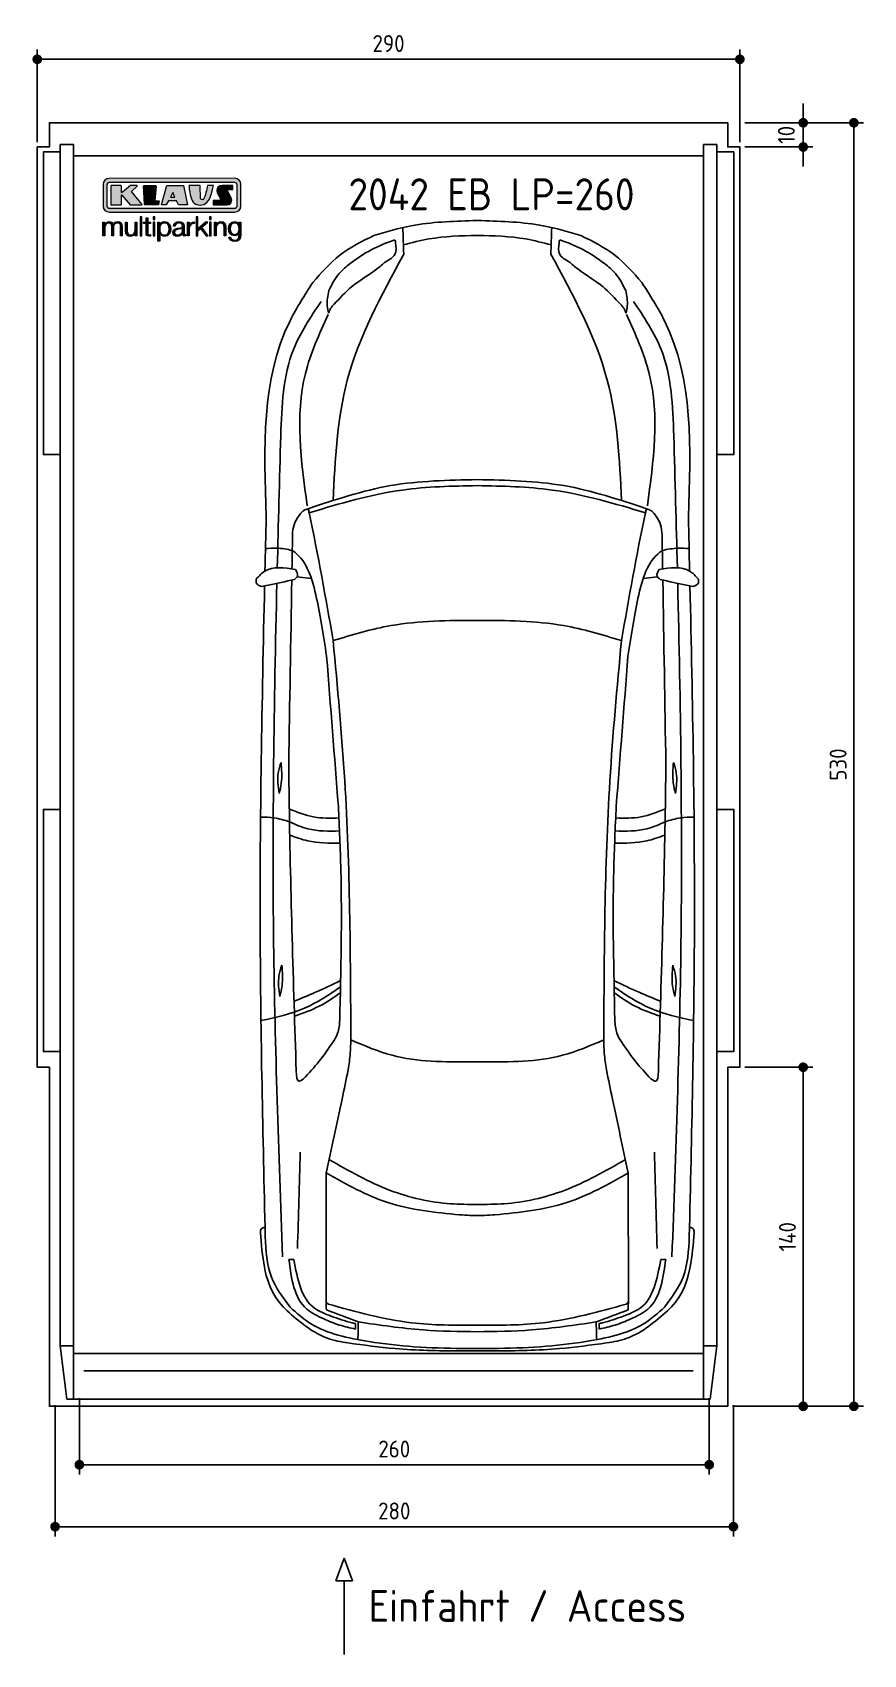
# Model space of a CAD drawing. Header units: millimetres. Extents: x -44 to 3387, y -1049 to 5649.
import ezdxf

# ---------------------------------------------------------------- set-up
doc = ezdxf.new("R2010")
doc.units = ezdxf.units.MM
for name, color, linetype in [('4', 3, 'Continuous'), ('5', 3, 'Continuous'), ('car', 1, 'Continuous'), ('Logo', 7, 'Continuous')]:
    doc.layers.add(name, color=color, linetype=linetype)
doc.styles.get("Standard").update_dxf_attribs({"font": 'ISOCP.SHX'})
doc.dimstyles.new('GEN-ISO', dxfattribs={"dimscale": 20, "dimtxt": 3.5, "dimasz": 2, "dimexe": 2, "dimexo": 1, "dimgap": 1.5, "dimtad": 1, "dimdec": 1, "dimdsep": 46, "dimtxsty": 'STANDARD', "dimblk": 'PUNKT', "dimcen": 2, "dimclrd": 256, "dimclre": 256, "dimclrt": 2, "dimadec": 0, "dimazin": 0, "dimtp": 0.1, "dimtm": 0.1, "dimtfac": 0.71, "dimtdec": 1, "dimtmove": 2, "dimatfit": 3, "dimldrblk": 'PUNKT', "dimfxl": 1, "dimtolj": 1, "dimarcsym": 0})

msp = doc.modelspace()

# ---------------------------------------------------------------- texts
for s, height, p in [('2042 EB LP=260', 132, (1260.79, 4914.44)), ('Einfahrt / Access', 131.25, (1343.89, -914.18))]:
    msp.add_text(s, height=height).set_placement(p)

# ---------------------------------------------------------------- blocks, each defined once
blk = doc.blocks.new('PUNKT')
at = {"layer": '4', "color": 0, "linetype": 'ByBlock'}
blk.add_line((-0.5, 0), (-1, 0), dxfattribs=at)
at = {"layer": '4', "color": 0, "linetype": 'ByBlock', "const_width": 0.5}
blk.add_lwpolyline([(-0.25, 0, 1), (0.25, 0, 1)], format="xyb", close=True, dxfattribs=at)
blk = doc.blocks.new('*D3')
at = {"layer": '5', "lineweight": -2}
for p, q in [((2896.4, 5275.8), (3387, 5275.8)), ((3347, 15.8), (3347, 5235.8)), ((2846.4, -24.2), (3387, -24.2))]:
    blk.add_line(p, q, dxfattribs=at)
at = {"layer": 'DEFPOINTS', "color": 0}
for p in [(2876.4, 5275.8), (3347, 5275.8), (2826.4, -24.2)]:
    blk.add_point(p, dxfattribs=at)
at = {"layer": '5', "lineweight": -2, "xscale": 40, "yscale": 40, "zscale": 40}
for p, rotation in [((3347, 5275.8), 90), ((3347, -24.2), 270)]:
    blk.add_blockref('PUNKT', p, dxfattribs=dict(at, rotation=rotation))
at = {"layer": '5', "color": 2, "insert": (3282, 2625.8), "char_height": 70, "attachment_point": 5, "rotation": 90}
blk.add_mtext('\\A1;530', dxfattribs=at)
blk = doc.blocks.new('*D4')
at = {"layer": '5', "lineweight": -2}
for p, q in [((50, -20), (50, -561.3)), ((2850, -20), (2850, -561.3)), ((90, -521.3), (2810, -521.3))]:
    blk.add_line(p, q, dxfattribs=at)
at = {"layer": 'DEFPOINTS', "color": 0}
for p in [(50, 0), (2850, 0), (2850, -521.3)]:
    blk.add_point(p, dxfattribs=at)
at = {"layer": '5', "lineweight": -2, "xscale": 40, "yscale": 40, "zscale": 40, "rotation": 180}
blk.add_blockref('PUNKT', (50, -521.3), dxfattribs=at)
at = {"layer": '5', "lineweight": -2, "xscale": 40, "yscale": 40, "zscale": 40}
blk.add_blockref('PUNKT', (2850, -521.3), dxfattribs=at)
at = {"layer": '5', "color": 2, "insert": (1450, -456.3), "char_height": 70, "attachment_point": 5}
blk.add_mtext('280', dxfattribs=at)
blk = doc.blocks.new('*D5')
at = {"layer": '5', "lineweight": -2}
for p, q in [((150, 10), (150, -305.5)), ((2750, 10), (2750, -305.5)), ((190, -265.5), (2710, -265.5))]:
    blk.add_line(p, q, dxfattribs=at)
at = {"layer": 'DEFPOINTS', "color": 0}
for p in [(150, 30), (2750, 30), (2750, -265.5)]:
    blk.add_point(p, dxfattribs=at)
at = {"layer": '5', "lineweight": -2, "xscale": 40, "yscale": 40, "zscale": 40, "rotation": 180}
blk.add_blockref('PUNKT', (150, -265.5), dxfattribs=at)
at = {"layer": '5', "lineweight": -2, "xscale": 40, "yscale": 40, "zscale": 40}
blk.add_blockref('PUNKT', (2750, -265.5), dxfattribs=at)
at = {"layer": '5', "color": 2, "insert": (1450, -200.5), "char_height": 70, "attachment_point": 5}
blk.add_mtext('260', dxfattribs=at)
blk = doc.blocks.new('*D6')
at = {"layer": '5', "lineweight": -2}
for p, q in [((2896.4, 1375.8), (3177.9, 1375.8)), ((3137.9, 15.8), (3137.9, 1335.8)), ((2846.4, -24.2), (3177.9, -24.2))]:
    blk.add_line(p, q, dxfattribs=at)
at = {"layer": 'DEFPOINTS', "color": 0}
for p in [(2876.4, 1375.8), (3137.9, 1375.8), (2826.4, -24.2)]:
    blk.add_point(p, dxfattribs=at)
at = {"layer": '5', "lineweight": -2, "xscale": 40, "yscale": 40, "zscale": 40}
for p, rotation in [((3137.9, 1375.8), 90), ((3137.9, -24.2), 270)]:
    blk.add_blockref('PUNKT', p, dxfattribs=dict(at, rotation=rotation))
at = {"layer": '5', "color": 2, "insert": (3072.9, 675.8), "char_height": 70, "attachment_point": 5, "rotation": 90}
blk.add_mtext('\\A1;140', dxfattribs=at)
blk = doc.blocks.new('*D7')
at = {"layer": '5', "lineweight": -2}
for p, q in [((-23.6, 5195.8), (-23.6, 5577.8)), ((2876.4, 5195.8), (2876.4, 5577.8)), ((16.4, 5537.8), (2836.4, 5537.8))]:
    blk.add_line(p, q, dxfattribs=at)
at = {"layer": 'DEFPOINTS', "color": 0}
for p in [(2876.4, 5537.8), (-23.6, 5175.8), (2876.4, 5175.8)]:
    blk.add_point(p, dxfattribs=at)
at = {"layer": '5', "lineweight": -2, "xscale": 40, "yscale": 40, "zscale": 40, "rotation": 180}
blk.add_blockref('PUNKT', (-23.6, 5537.8), dxfattribs=at)
at = {"layer": '5', "lineweight": -2, "xscale": 40, "yscale": 40, "zscale": 40}
blk.add_blockref('PUNKT', (2876.4, 5537.8), dxfattribs=at)
at = {"layer": '5', "color": 2, "insert": (1426.4, 5602.8), "char_height": 70, "attachment_point": 5}
blk.add_mtext('290', dxfattribs=at)
blk = doc.blocks.new('*D8')
at = {"layer": '5', "lineweight": -2}
for p, q in [((3137.9, 5315.8), (3137.9, 5355.8)), ((2896.4, 5275.8), (3177.9, 5275.8)), ((3137.9, 5275.8), (3137.9, 5175.8)), ((2896.4, 5175.8), (3177.9, 5175.8)), ((3137.9, 5135.8), (3137.9, 5095.8))]:
    blk.add_line(p, q, dxfattribs=at)
at = {"layer": 'DEFPOINTS', "color": 0}
for p in [(2876.4, 5275.8), (2876.4, 5175.8), (3137.9, 5175.8)]:
    blk.add_point(p, dxfattribs=at)
at = {"layer": '5', "lineweight": -2, "xscale": 40, "yscale": 40, "zscale": 40}
for p, rotation in [((3137.9, 5275.8), 270), ((3137.9, 5175.8), 90)]:
    blk.add_blockref('PUNKT', p, dxfattribs=dict(at, rotation=rotation))
at = {"layer": '5', "color": 2, "insert": (3068.4, 5225.8), "char_height": 70, "attachment_point": 5, "rotation": 90}
blk.add_mtext('\\A1;10', dxfattribs=at)
blk = doc.blocks.new('KLAUS')
at = {"layer": 'Logo'}
h = blk.add_hatch(color=8, dxfattribs=at)
h.dxf.hatch_style = 2
edge = h.paths.add_edge_path()
edge.add_spline(control_points=[(3.6, 29.09), (2.88, 29.09), (2.3, 28.51), (2.3, 27.8), (2.3, 27.8), (2.3, 16.11), (2.3, 16.11), (2.3, 15.39), (2.88, 14.81), (3.6, 14.81), (3.6, 14.81), (71.16, 14.81), (71.16, 14.81), (71.88, 14.81), (72.46, 15.39), (72.46, 16.11), (72.46, 16.11), (72.46, 27.8), (72.46, 27.8), (72.46, 28.51), (71.88, 29.09), (71.16, 29.09), (71.16, 29.09), (3.6, 29.09), (3.6, 29.09), (3.6, 29.09), (3.6, 29.09), (3.6, 29.09)], knot_values=[0, 0, 0, 0, 1, 1, 1, 2, 2, 2, 3, 3, 3, 4, 4, 4, 5, 5, 5, 6, 6, 6, 7, 7, 7, 8, 8, 8, 9, 9, 9, 9], degree=3, periodic=0)
edge = h.paths.add_edge_path()
edge.add_spline(control_points=[(3.35, 31.23), (3.35, 31.23), (71.47, 31.23), (71.47, 31.23), (73.26, 31.23), (74.71, 29.77), (74.71, 27.99), (74.71, 27.99), (74.71, 16.17), (74.71, 16.17), (74.71, 14.38), (73.26, 12.93), (71.47, 12.93), (71.47, 12.93), (3.35, 12.93), (3.35, 12.93), (1.56, 12.93), (0.11, 14.38), (0.11, 16.17), (0.11, 16.17), (0.11, 27.99), (0.11, 27.99), (0.11, 29.77), (1.56, 31.23), (3.35, 31.23), (3.35, 31.23), (3.35, 31.23), (3.35, 31.23)], knot_values=[0, 0, 0, 0, 1, 1, 1, 2, 2, 2, 3, 3, 3, 4, 4, 4, 5, 5, 5, 6, 6, 6, 7, 7, 7, 8, 8, 8, 9, 9, 9, 9], degree=3, periodic=0)
h = blk.add_hatch(color=8, dxfattribs=at)
h.dxf.hatch_style = 2
edge = h.paths.add_edge_path()
edge.add_spline(control_points=[(4.5, 27.33), (4.5, 27.33), (9.7, 27.33), (9.7, 27.33), (9.84, 27.33), (9.96, 27.22), (9.96, 27.08), (9.96, 27.08), (9.96, 23.69), (9.96, 23.69), (9.96, 23.69), (9.94, 23.64), (10.04, 23.59), (10.14, 23.53), (10.2, 23.57), (10.2, 23.57), (10.2, 23.57), (10.51, 23.75), (10.51, 23.75), (10.51, 23.75), (14.94, 27.33), (14.94, 27.33), (14.94, 27.33), (18.41, 27.33), (18.41, 27.33), (18.41, 27.33), (18.49, 27.33), (18.56, 27.2), (18.65, 27.04), (18.53, 26.91), (18.53, 26.91), (18.53, 26.91), (15.49, 24.11), (15.49, 24.11), (15.49, 24.11), (21.14, 17.06), (21.14, 17.06), (21.14, 17.06), (21.13, 16.91), (21.13, 16.91), (21.08, 16.84), (20.99, 16.82), (20.99, 16.82), (20.99, 16.82), (14.7, 16.82), (14.7, 16.82), (14.7, 16.82), (10.26, 22.17), (10.26, 22.17), (10.26, 22.17), (10.19, 22.24), (10.08, 22.21), (9.97, 22.18), (9.96, 22.11), (9.96, 22.11), (9.96, 22.11), (9.96, 17.08), (9.96, 17.08), (9.96, 16.94), (9.84, 16.82), (9.7, 16.82), (9.7, 16.82), (4.5, 16.82), (4.5, 16.82), (4.36, 16.82), (4.25, 16.94), (4.25, 17.08), (4.25, 17.08), (4.25, 27.08), (4.25, 27.08), (4.25, 27.22), (4.36, 27.33), (4.5, 27.33), (4.5, 27.33), (4.5, 27.33), (4.5, 27.33)], knot_values=[0, 0, 0, 0, 1, 1, 1, 2, 2, 2, 3, 3, 3, 4, 4, 4, 5, 5, 5, 6, 6, 6, 7, 7, 7, 8, 8, 8, 9, 9, 9, 10, 10, 10, 11, 11, 11, 12, 12, 12, 13, 13, 13, 14, 14, 14, 15, 15, 15, 16, 16, 16, 17, 17, 17, 18, 18, 18, 19, 19, 19, 20, 20, 20, 21, 21, 21, 22, 22, 22, 23, 23, 23, 24, 24, 24, 25, 25, 25, 25], degree=3, periodic=0)
h = blk.add_hatch(color=8, dxfattribs=at)
h.dxf.hatch_style = 2
h.paths.add_polyline_path([(22.42, 17.06), (21.97, 27.15), (22.24, 27.33), (28.55, 27.33), (28.86, 26.97), (28.01, 19.08), (30.26, 19.07), (30.44, 18.95), (30.08, 16.95), (29.49, 16.82), (22.6, 16.82)])
h = blk.add_hatch(color=8, dxfattribs=at)
h.paths.add_polyline_path([(36.52, 21.01), (38.93, 21.01), (37.87, 23.57)])
h.paths.add_polyline_path([(34.52, 27.33), (43.65, 27.33), (45.76, 16.94), (45.57, 16.82), (40.83, 16.82), (39.89, 18.95), (35.42, 18.95), (34.27, 16.82), (31.78, 16.82), (31.66, 17)])
h = blk.add_hatch(color=8, dxfattribs=at)
h.dxf.hatch_style = 2
edge = h.paths.add_edge_path()
edge.add_spline(control_points=[(52.69, 27.32), (52.69, 27.32), (52.88, 20.14), (52.88, 20.14), (53.01, 19.89), (53.2, 19.77), (53.43, 19.71), (53.91, 19.59), (54.43, 19.57), (54.64, 20.03), (55.23, 21.34), (56.27, 25.45), (56.6, 27.33), (56.6, 27.33), (59.77, 27.33), (59.77, 27.33), (58.77, 23.9), (58.56, 16.82), (52.63, 16.76), (48.72, 16.72), (48.01, 19.35), (47.27, 22.24), (46.89, 23.68), (46.54, 27.33), (46.54, 27.33), (46.54, 27.33), (52.69, 27.32), (52.69, 27.32), (52.69, 27.32), (52.69, 27.32), (52.69, 27.32)], knot_values=[0, 0, 0, 0, 1, 1, 1, 2, 2, 2, 3, 3, 3, 4, 4, 4, 5, 5, 5, 6, 6, 6, 7, 7, 7, 8, 8, 8, 9, 9, 9, 10, 10, 10, 10], degree=3, periodic=0)
h = blk.add_hatch(color=8, dxfattribs=at)
h.dxf.hatch_style = 2
edge = h.paths.add_edge_path()
edge.add_spline(control_points=[(64.46, 27.33), (64.46, 27.33), (70.31, 27.33), (70.31, 27.33), (70.31, 26.52), (70.31, 26.02), (70.31, 25.12), (70.31, 25.12), (67.3, 25.12), (67.3, 25.12), (67.24, 25.04), (67.25, 25.11), (67.25, 24.91), (67.25, 24.88), (69.73, 20.38), (69.73, 19.57), (69.73, 16.4), (67.22, 16.81), (65.9, 16.82), (65.9, 16.82), (59.59, 16.82), (59.59, 16.82), (59.59, 17.76), (59.59, 18.23), (59.59, 19.14), (59.59, 19.14), (63.75, 19.14), (63.75, 19.14), (63.82, 19.22), (63.81, 19.11), (63.81, 19.31), (63.81, 20.32), (61.58, 23.06), (61.58, 24.63), (61.58, 26.33), (62.83, 27.34), (64.46, 27.33), (64.46, 27.33), (64.46, 27.33), (64.46, 27.33)], knot_values=[0, 0, 0, 0, 1, 1, 1, 2, 2, 2, 3, 3, 3, 4, 4, 4, 5, 5, 5, 6, 6, 6, 7, 7, 7, 8, 8, 8, 9, 9, 9, 10, 10, 10, 11, 11, 11, 12, 12, 12, 13, 13, 13, 13], degree=3, periodic=0)
h = blk.add_hatch(color=30, dxfattribs=at)
h.dxf.hatch_style = 2
h.paths.add_polyline_path([(20.07, 0), (20.99, 0), (20.99, 10.45), (20.07, 10.45)])
h = blk.add_hatch(color=30, dxfattribs=at)
h.dxf.hatch_style = 2
edge = h.paths.add_edge_path()
edge.add_spline(control_points=[(24.22, 9.82), (24.22, 9.82), (23.3, 9.82), (23.3, 9.82), (23.3, 9.82), (23.3, 7.55), (23.3, 7.55), (23.3, 7.55), (21.98, 7.55), (21.98, 7.55), (21.98, 7.55), (21.98, 6.78), (21.98, 6.78), (21.98, 6.78), (23.3, 6.78), (23.3, 6.78), (23.3, 6.78), (23.3, 1.61), (23.3, 1.61), (23.28, 0.32), (23.71, -0.09), (24.94, -0.09), (25.22, -0.09), (25.48, -0.06), (25.76, -0.06), (25.76, -0.06), (25.76, 0.73), (25.76, 0.73), (25.5, 0.7), (25.23, 0.69), (24.97, 0.69), (24.31, 0.73), (24.22, 1.08), (24.22, 1.68), (24.22, 1.68), (24.22, 6.78), (24.22, 6.78), (24.22, 6.78), (25.76, 6.78), (25.76, 6.78), (25.76, 6.78), (25.76, 7.55), (25.76, 7.55), (25.76, 7.55), (24.22, 7.55), (24.22, 7.55), (24.22, 7.55), (24.22, 9.82), (24.22, 9.82), (24.22, 9.82), (24.22, 9.82), (24.22, 9.82)], knot_values=[0, 0, 0, 0, 1, 1, 1, 2, 2, 2, 3, 3, 3, 4, 4, 4, 5, 5, 5, 6, 6, 6, 7, 7, 7, 8, 8, 8, 9, 9, 9, 10, 10, 10, 11, 11, 11, 12, 12, 12, 13, 13, 13, 14, 14, 14, 15, 15, 15, 16, 16, 16, 17, 17, 17, 17], degree=3, periodic=0)
h = blk.add_hatch(color=30, dxfattribs=at)
h.paths.add_polyline_path([(27.1, 0), (28.03, 0), (28.03, 7.55), (27.1, 7.55)])
h.paths.add_polyline_path([(27.1, 8.98), (28.03, 8.98), (28.03, 10.45), (27.1, 10.45)])
h = blk.add_hatch(color=30, dxfattribs=at)
h.dxf.hatch_style = 2
h.paths.add_polyline_path([(50.4, 0), (51.32, 0), (51.32, 2.87), (52.82, 4.11), (55.8, 0), (56.96, 0), (53.52, 4.76), (56.74, 7.55), (55.51, 7.55), (51.32, 3.89), (51.32, 10.45), (50.4, 10.45)])
h = blk.add_hatch(color=30, dxfattribs=at)
h.paths.add_polyline_path([(57.74, 0), (58.66, 0), (58.66, 7.55), (57.74, 7.55)])
h.paths.add_polyline_path([(57.74, 8.98), (58.66, 8.98), (58.66, 10.45), (57.74, 10.45)])
h = blk.add_hatch(color=30, dxfattribs=at)
h.dxf.hatch_style = 2
edge = h.paths.add_edge_path()
edge.add_spline(control_points=[(0, 0), (0, 0), (0.92, 0), (0.92, 0), (0.92, 0), (0.92, 4.22), (0.92, 4.22), (0.94, 5.8), (1.58, 7), (3.18, 7), (4.35, 7), (4.77, 6.15), (4.76, 5.12), (4.76, 5.12), (4.76, 0), (4.76, 0), (4.76, 0), (5.68, 0), (5.68, 0), (5.68, 0), (5.68, 4.27), (5.68, 4.27), (5.68, 5.68), (6.14, 7), (7.73, 7), (9.05, 7), (9.52, 6.32), (9.52, 5.08), (9.52, 5.08), (9.52, 0), (9.52, 0), (9.52, 0), (10.44, 0), (10.44, 0), (10.44, 0), (10.44, 5.12), (10.44, 5.12), (10.44, 6.91), (9.59, 7.77), (7.94, 7.77), (6.94, 7.77), (5.99, 7.29), (5.54, 6.3), (5.26, 7.29), (4.36, 7.77), (3.37, 7.77), (2.17, 7.77), (1.38, 7.19), (0.89, 6.28), (0.89, 6.28), (0.85, 6.28), (0.85, 6.28), (0.85, 6.28), (0.85, 7.55), (0.85, 7.55), (0.85, 7.55), (0, 7.55), (0, 7.55), (0, 7.55), (0, 0), (0, 0), (0, 0), (0, 0), (0, 0)], knot_values=[0, 0, 0, 0, 1, 1, 1, 2, 2, 2, 3, 3, 3, 4, 4, 4, 5, 5, 5, 6, 6, 6, 7, 7, 7, 8, 8, 8, 9, 9, 9, 10, 10, 10, 11, 11, 11, 12, 12, 12, 13, 13, 13, 14, 14, 14, 15, 15, 15, 16, 16, 16, 17, 17, 17, 18, 18, 18, 19, 19, 19, 20, 20, 20, 21, 21, 21, 21], degree=3, periodic=0)
h = blk.add_hatch(color=30, dxfattribs=at)
h.dxf.hatch_style = 2
edge = h.paths.add_edge_path()
edge.add_spline(control_points=[(18.31, 7.55), (18.31, 7.55), (17.39, 7.55), (17.39, 7.55), (17.39, 7.55), (17.39, 3.59), (17.39, 3.59), (17.39, 2.05), (16.7, 0.56), (15.12, 0.56), (13.66, 0.56), (13.15, 1.27), (13.1, 2.64), (13.1, 2.64), (13.1, 7.55), (13.1, 7.55), (13.1, 7.55), (12.18, 7.55), (12.18, 7.55), (12.18, 7.55), (12.18, 2.65), (12.18, 2.65), (12.18, 0.89), (12.93, -0.22), (14.83, -0.22), (15.96, -0.22), (16.95, 0.35), (17.44, 1.36), (17.44, 1.36), (17.47, 1.36), (17.47, 1.36), (17.47, 1.36), (17.47, 0), (17.47, 0), (17.47, 0), (18.31, 0), (18.31, 0), (18.31, 0), (18.31, 7.55), (18.31, 7.55), (18.31, 7.55), (18.31, 7.55), (18.31, 7.55)], knot_values=[0, 0, 0, 0, 1, 1, 1, 2, 2, 2, 3, 3, 3, 4, 4, 4, 5, 5, 5, 6, 6, 6, 7, 7, 7, 8, 8, 8, 9, 9, 9, 10, 10, 10, 11, 11, 11, 12, 12, 12, 13, 13, 13, 14, 14, 14, 14], degree=3, periodic=0)
h = blk.add_hatch(color=30, dxfattribs=at)
edge = h.paths.add_edge_path()
edge.add_spline(control_points=[(35.84, 3.78), (35.84, 2.21), (35.12, 0.56), (33.37, 0.56), (31.4, 0.56), (30.72, 2.21), (30.72, 3.78), (30.72, 5.49), (31.33, 7), (33.37, 7), (35.12, 7), (35.84, 5.34), (35.84, 3.78), (35.84, 3.78), (35.84, 3.78), (35.84, 3.78)], knot_values=[0, 0, 0, 0, 1, 1, 1, 2, 2, 2, 3, 3, 3, 4, 4, 4, 5, 5, 5, 5], degree=3, periodic=0)
edge = h.paths.add_edge_path()
edge.add_spline(control_points=[(29.79, -2.8), (29.79, -2.8), (30.72, -2.8), (30.72, -2.8), (30.72, -2.8), (30.72, 1.43), (30.72, 1.43), (30.72, 1.43), (30.74, 1.43), (30.74, 1.43), (31.14, 0.35), (32.24, -0.22), (33.37, -0.22), (35.66, -0.22), (36.76, 1.64), (36.76, 3.78), (36.76, 5.91), (35.66, 7.77), (33.37, 7.77), (32.15, 7.77), (31.1, 7.14), (30.67, 6.12), (30.67, 6.12), (30.64, 6.12), (30.64, 6.12), (30.64, 6.12), (30.64, 7.55), (30.64, 7.55), (30.64, 7.55), (29.79, 7.55), (29.79, 7.55), (29.79, 7.55), (29.79, -2.8), (29.79, -2.8), (29.79, -2.8), (29.79, -2.8), (29.79, -2.8)], knot_values=[0, 0, 0, 0, 1, 1, 1, 2, 2, 2, 3, 3, 3, 4, 4, 4, 5, 5, 5, 6, 6, 6, 7, 7, 7, 8, 8, 8, 9, 9, 9, 10, 10, 10, 11, 11, 11, 12, 12, 12, 12], degree=3, periodic=0)
h = blk.add_hatch(color=30, dxfattribs=at)
edge = h.paths.add_edge_path()
edge.add_spline(control_points=[(43.03, 2.93), (43.04, 1.45), (41.8, 0.56), (40.39, 0.56), (39.53, 0.56), (38.71, 1.13), (38.71, 2.05), (38.71, 3.53), (40.66, 3.51), (42.22, 3.79), (42.47, 3.84), (42.88, 3.91), (43, 4.13), (43, 4.13), (43.03, 4.13), (43.03, 4.13), (43.03, 4.13), (43.03, 2.93), (43.03, 2.93), (43.03, 2.93), (43.03, 2.93), (43.03, 2.93)], knot_values=[0, 0, 0, 0, 1, 1, 1, 2, 2, 2, 3, 3, 3, 4, 4, 4, 5, 5, 5, 6, 6, 6, 7, 7, 7, 7], degree=3, periodic=0)
edge = h.paths.add_edge_path()
edge.add_spline(control_points=[(39.03, 5.24), (39.06, 6.47), (39.91, 7), (41.05, 7), (42.14, 7), (43.03, 6.69), (43.03, 5.45), (43.03, 4.61), (42.6, 4.51), (41.84, 4.42), (39.85, 4.19), (37.79, 4.11), (37.79, 1.99), (37.79, 0.47), (38.93, -0.22), (40.32, -0.22), (41.77, -0.22), (42.43, 0.34), (43.07, 1.32), (43.07, 1.32), (43.1, 1.32), (43.1, 1.32), (43.1, 0.53), (43.25, 0), (44.19, 0), (44.43, 0), (44.58, 0.01), (44.79, 0.06), (44.79, 0.06), (44.79, 0.83), (44.79, 0.83), (44.71, 0.81), (44.6, 0.78), (44.49, 0.78), (44.13, 0.78), (43.95, 0.98), (43.95, 1.33), (43.95, 1.33), (43.95, 5.34), (43.95, 5.34), (43.95, 7.36), (42.5, 7.77), (41.17, 7.77), (39.44, 7.77), (38.2, 7.01), (38.11, 5.24), (38.11, 5.24), (39.03, 5.24), (39.03, 5.24), (39.03, 5.24), (39.03, 5.24), (39.03, 5.24)], knot_values=[0, 0, 0, 0, 1, 1, 1, 2, 2, 2, 3, 3, 3, 4, 4, 4, 5, 5, 5, 6, 6, 6, 7, 7, 7, 8, 8, 8, 9, 9, 9, 10, 10, 10, 11, 11, 11, 12, 12, 12, 13, 13, 13, 14, 14, 14, 15, 15, 15, 16, 16, 16, 17, 17, 17, 17], degree=3, periodic=0)
h = blk.add_hatch(color=30, dxfattribs=at)
h.dxf.hatch_style = 2
edge = h.paths.add_edge_path()
edge.add_spline(control_points=[(45.79, 0), (45.79, 0), (46.71, 0), (46.71, 0), (46.71, 0), (46.71, 4.03), (46.71, 4.03), (46.71, 5.59), (47.85, 6.82), (49.52, 6.73), (49.52, 6.73), (49.52, 7.66), (49.52, 7.66), (48.16, 7.72), (47.14, 7), (46.67, 5.78), (46.67, 5.78), (46.64, 5.78), (46.64, 5.78), (46.64, 5.78), (46.64, 7.55), (46.64, 7.55), (46.64, 7.55), (45.79, 7.55), (45.79, 7.55), (45.79, 7.55), (45.79, 0), (45.79, 0), (45.79, 0), (45.79, 0), (45.79, 0)], knot_values=[0, 0, 0, 0, 1, 1, 1, 2, 2, 2, 3, 3, 3, 4, 4, 4, 5, 5, 5, 6, 6, 6, 7, 7, 7, 8, 8, 8, 9, 9, 9, 10, 10, 10, 10], degree=3, periodic=0)
h = blk.add_hatch(color=30, dxfattribs=at)
h.dxf.hatch_style = 2
edge = h.paths.add_edge_path()
edge.add_spline(control_points=[(60.41, 0), (60.41, 0), (61.33, 0), (61.33, 0), (61.33, 0), (61.33, 4.41), (61.33, 4.41), (61.36, 5.89), (62.24, 7), (63.7, 7), (65.2, 7), (65.62, 6.02), (65.62, 4.71), (65.62, 4.71), (65.62, 0), (65.62, 0), (65.62, 0), (66.54, 0), (66.54, 0), (66.54, 0), (66.54, 4.86), (66.54, 4.86), (66.54, 6.66), (65.9, 7.77), (63.78, 7.77), (62.71, 7.77), (61.7, 7.16), (61.36, 6.25), (61.36, 6.25), (61.33, 6.25), (61.33, 6.25), (61.33, 6.25), (61.33, 7.55), (61.33, 7.55), (61.33, 7.55), (60.41, 7.55), (60.41, 7.55), (60.41, 7.55), (60.41, 0), (60.41, 0), (60.41, 0), (60.41, 0), (60.41, 0)], knot_values=[0, 0, 0, 0, 1, 1, 1, 2, 2, 2, 3, 3, 3, 4, 4, 4, 5, 5, 5, 6, 6, 6, 7, 7, 7, 8, 8, 8, 9, 9, 9, 10, 10, 10, 11, 11, 11, 12, 12, 12, 13, 13, 13, 14, 14, 14, 14], degree=3, periodic=0)
h = blk.add_hatch(color=30, dxfattribs=at)
edge = h.paths.add_edge_path()
edge.add_spline(control_points=[(71.32, 0.86), (69.62, 0.86), (68.83, 2.34), (68.83, 3.86), (68.83, 5.43), (69.56, 7), (71.32, 7), (73.06, 7), (73.75, 5.34), (73.75, 3.86), (73.75, 2.33), (72.91, 0.86), (71.32, 0.86), (71.32, 0.86), (71.32, 0.86), (71.32, 0.86)], knot_values=[0, 0, 0, 0, 1, 1, 1, 2, 2, 2, 3, 3, 3, 4, 4, 4, 5, 5, 5, 5], degree=3, periodic=0)
edge = h.paths.add_edge_path()
edge.add_spline(control_points=[(74.67, 7.55), (74.67, 7.55), (73.75, 7.55), (73.75, 7.55), (73.75, 7.55), (73.75, 6.25), (73.75, 6.25), (73.75, 6.25), (73.72, 6.25), (73.72, 6.25), (73.35, 7.09), (72.41, 7.77), (71.32, 7.77), (69.13, 7.77), (67.9, 6.05), (67.9, 3.97), (67.9, 1.82), (68.9, 0.09), (71.32, 0.09), (72.4, 0.09), (73.29, 0.72), (73.72, 1.64), (73.72, 1.64), (73.75, 1.64), (73.75, 1.64), (73.75, 1.64), (73.75, 0.61), (73.75, 0.61), (73.75, -1.23), (73.01, -2.24), (71.32, -2.24), (70.29, -2.24), (69.31, -1.85), (69.1, -0.73), (69.1, -0.73), (68.18, -0.73), (68.18, -0.73), (68.31, -2.34), (69.81, -3.02), (71.32, -3.02), (73.79, -3.02), (74.65, -1.64), (74.67, 0.61), (74.67, 0.61), (74.67, 7.55), (74.67, 7.55), (74.67, 7.55), (74.67, 7.55), (74.67, 7.55)], knot_values=[0, 0, 0, 0, 1, 1, 1, 2, 2, 2, 3, 3, 3, 4, 4, 4, 5, 5, 5, 6, 6, 6, 7, 7, 7, 8, 8, 8, 9, 9, 9, 10, 10, 10, 11, 11, 11, 12, 12, 12, 13, 13, 13, 14, 14, 14, 15, 15, 15, 16, 16, 16, 16], degree=3, periodic=0)
at = {"layer": 'Logo', "lineweight": 0}
for points in [[(22.42, 17.06), (21.97, 27.15), (22.24, 27.33), (28.55, 27.33), (28.86, 26.97), (28.01, 19.08), (30.26, 19.07), (30.44, 18.95), (30.08, 16.95), (29.49, 16.82), (22.6, 16.82), (22.42, 17.06), (22.42, 17.06)], [(34.52, 27.33), (43.65, 27.33), (45.76, 16.94), (45.57, 16.82), (40.83, 16.82), (39.89, 18.95), (35.42, 18.95), (34.27, 16.82), (31.78, 16.82), (31.66, 17), (34.52, 27.33), (34.52, 27.33)], [(36.52, 21.01), (38.93, 21.01), (37.87, 23.57), (36.52, 21.01), (36.52, 21.01)], [(20.07, 0), (20.99, 0), (20.99, 10.45), (20.07, 10.45), (20.07, 0), (20.07, 0)], [(27.1, 8.98), (28.03, 8.98), (28.03, 10.45), (27.1, 10.45), (27.1, 8.98), (27.1, 8.98)], [(50.4, 0), (51.32, 0), (51.32, 2.87), (52.82, 4.11), (55.8, 0), (56.96, 0), (53.52, 4.76), (56.74, 7.55), (55.51, 7.55), (51.32, 3.89), (51.32, 10.45), (50.4, 10.45), (50.4, 0), (50.4, 0)], [(57.74, 8.98), (58.66, 8.98), (58.66, 10.45), (57.74, 10.45), (57.74, 8.98), (57.74, 8.98)], [(27.1, 0), (28.03, 0), (28.03, 7.55), (27.1, 7.55), (27.1, 0), (27.1, 0)], [(57.74, 0), (58.66, 0), (58.66, 7.55), (57.74, 7.55), (57.74, 0), (57.74, 0)]]:
    blk.add_lwpolyline(points, dxfattribs=at)
for points, knots in [([(3.35, 31.23), (3.35, 31.23), (71.47, 31.23), (71.47, 31.23), (73.26, 31.23), (74.71, 29.77), (74.71, 27.99), (74.71, 27.99), (74.71, 16.17), (74.71, 16.17), (74.71, 14.38), (73.26, 12.93), (71.47, 12.93), (71.47, 12.93), (3.35, 12.93), (3.35, 12.93), (1.56, 12.93), (0.11, 14.38), (0.11, 16.17), (0.11, 16.17), (0.11, 27.99), (0.11, 27.99), (0.11, 29.77), (1.56, 31.23), (3.35, 31.23), (3.35, 31.23), (3.35, 31.23), (3.35, 31.23)], [0, 0, 0, 0, 1, 1, 1, 2, 2, 2, 3, 3, 3, 4, 4, 4, 5, 5, 5, 6, 6, 6, 7, 7, 7, 8, 8, 8, 9, 9, 9, 9]), ([(3.6, 29.09), (2.88, 29.09), (2.3, 28.51), (2.3, 27.8), (2.3, 27.8), (2.3, 16.11), (2.3, 16.11), (2.3, 15.39), (2.88, 14.81), (3.6, 14.81), (3.6, 14.81), (71.16, 14.81), (71.16, 14.81), (71.88, 14.81), (72.46, 15.39), (72.46, 16.11), (72.46, 16.11), (72.46, 27.8), (72.46, 27.8), (72.46, 28.51), (71.88, 29.09), (71.16, 29.09), (71.16, 29.09), (3.6, 29.09), (3.6, 29.09), (3.6, 29.09), (3.6, 29.09), (3.6, 29.09)], [0, 0, 0, 0, 1, 1, 1, 2, 2, 2, 3, 3, 3, 4, 4, 4, 5, 5, 5, 6, 6, 6, 7, 7, 7, 8, 8, 8, 9, 9, 9, 9]), ([(4.5, 27.33), (4.5, 27.33), (9.7, 27.33), (9.7, 27.33), (9.84, 27.33), (9.96, 27.22), (9.96, 27.08), (9.96, 27.08), (9.96, 23.69), (9.96, 23.69), (9.96, 23.69), (9.94, 23.64), (10.04, 23.59), (10.14, 23.53), (10.2, 23.57), (10.2, 23.57), (10.2, 23.57), (10.51, 23.75), (10.51, 23.75), (10.51, 23.75), (14.94, 27.33), (14.94, 27.33), (14.94, 27.33), (18.41, 27.33), (18.41, 27.33), (18.41, 27.33), (18.49, 27.33), (18.56, 27.2), (18.65, 27.04), (18.53, 26.91), (18.53, 26.91), (18.53, 26.91), (15.49, 24.11), (15.49, 24.11), (15.49, 24.11), (21.14, 17.06), (21.14, 17.06), (21.14, 17.06), (21.13, 16.91), (21.13, 16.91), (21.08, 16.84), (20.99, 16.82), (20.99, 16.82), (20.99, 16.82), (14.7, 16.82), (14.7, 16.82), (14.7, 16.82), (10.26, 22.17), (10.26, 22.17), (10.26, 22.17), (10.19, 22.24), (10.08, 22.21), (9.97, 22.18), (9.96, 22.11), (9.96, 22.11), (9.96, 22.11), (9.96, 17.08), (9.96, 17.08), (9.96, 16.94), (9.84, 16.82), (9.7, 16.82), (9.7, 16.82), (4.5, 16.82), (4.5, 16.82), (4.36, 16.82), (4.25, 16.94), (4.25, 17.08), (4.25, 17.08), (4.25, 27.08), (4.25, 27.08), (4.25, 27.22), (4.36, 27.33), (4.5, 27.33), (4.5, 27.33), (4.5, 27.33), (4.5, 27.33)], [0, 0, 0, 0, 1, 1, 1, 2, 2, 2, 3, 3, 3, 4, 4, 4, 5, 5, 5, 6, 6, 6, 7, 7, 7, 8, 8, 8, 9, 9, 9, 10, 10, 10, 11, 11, 11, 12, 12, 12, 13, 13, 13, 14, 14, 14, 15, 15, 15, 16, 16, 16, 17, 17, 17, 18, 18, 18, 19, 19, 19, 20, 20, 20, 21, 21, 21, 22, 22, 22, 23, 23, 23, 24, 24, 24, 25, 25, 25, 25]), ([(52.69, 27.32), (52.69, 27.32), (52.88, 20.14), (52.88, 20.14), (53.01, 19.89), (53.2, 19.77), (53.43, 19.71), (53.91, 19.59), (54.43, 19.57), (54.64, 20.03), (55.23, 21.34), (56.27, 25.45), (56.6, 27.33), (56.6, 27.33), (59.77, 27.33), (59.77, 27.33), (58.77, 23.9), (58.56, 16.82), (52.63, 16.76), (48.72, 16.72), (48.01, 19.35), (47.27, 22.24), (46.89, 23.68), (46.54, 27.33), (46.54, 27.33), (46.54, 27.33), (52.69, 27.32), (52.69, 27.32), (52.69, 27.32), (52.69, 27.32), (52.69, 27.32)], [0, 0, 0, 0, 1, 1, 1, 2, 2, 2, 3, 3, 3, 4, 4, 4, 5, 5, 5, 6, 6, 6, 7, 7, 7, 8, 8, 8, 9, 9, 9, 10, 10, 10, 10]), ([(64.46, 27.33), (64.46, 27.33), (70.31, 27.33), (70.31, 27.33), (70.31, 26.52), (70.31, 26.02), (70.31, 25.12), (70.31, 25.12), (67.3, 25.12), (67.3, 25.12), (67.24, 25.04), (67.25, 25.11), (67.25, 24.91), (67.25, 24.88), (69.73, 20.38), (69.73, 19.57), (69.73, 16.4), (67.22, 16.81), (65.9, 16.82), (65.9, 16.82), (59.59, 16.82), (59.59, 16.82), (59.59, 17.76), (59.59, 18.23), (59.59, 19.14), (59.59, 19.14), (63.75, 19.14), (63.75, 19.14), (63.82, 19.22), (63.81, 19.11), (63.81, 19.31), (63.81, 20.32), (61.58, 23.06), (61.58, 24.63), (61.58, 26.33), (62.83, 27.34), (64.46, 27.33), (64.46, 27.33), (64.46, 27.33), (64.46, 27.33)], [0, 0, 0, 0, 1, 1, 1, 2, 2, 2, 3, 3, 3, 4, 4, 4, 5, 5, 5, 6, 6, 6, 7, 7, 7, 8, 8, 8, 9, 9, 9, 10, 10, 10, 11, 11, 11, 12, 12, 12, 13, 13, 13, 13]), ([(24.22, 9.82), (24.22, 9.82), (23.3, 9.82), (23.3, 9.82), (23.3, 9.82), (23.3, 7.55), (23.3, 7.55), (23.3, 7.55), (21.98, 7.55), (21.98, 7.55), (21.98, 7.55), (21.98, 6.78), (21.98, 6.78), (21.98, 6.78), (23.3, 6.78), (23.3, 6.78), (23.3, 6.78), (23.3, 1.61), (23.3, 1.61), (23.28, 0.32), (23.71, -0.09), (24.94, -0.09), (25.22, -0.09), (25.48, -0.06), (25.76, -0.06), (25.76, -0.06), (25.76, 0.73), (25.76, 0.73), (25.5, 0.7), (25.23, 0.69), (24.97, 0.69), (24.31, 0.73), (24.22, 1.08), (24.22, 1.68), (24.22, 1.68), (24.22, 6.78), (24.22, 6.78), (24.22, 6.78), (25.76, 6.78), (25.76, 6.78), (25.76, 6.78), (25.76, 7.55), (25.76, 7.55), (25.76, 7.55), (24.22, 7.55), (24.22, 7.55), (24.22, 7.55), (24.22, 9.82), (24.22, 9.82), (24.22, 9.82), (24.22, 9.82), (24.22, 9.82)], [0, 0, 0, 0, 1, 1, 1, 2, 2, 2, 3, 3, 3, 4, 4, 4, 5, 5, 5, 6, 6, 6, 7, 7, 7, 8, 8, 8, 9, 9, 9, 10, 10, 10, 11, 11, 11, 12, 12, 12, 13, 13, 13, 14, 14, 14, 15, 15, 15, 16, 16, 16, 17, 17, 17, 17]), ([(0, 0), (0, 0), (0.92, 0), (0.92, 0), (0.92, 0), (0.92, 4.22), (0.92, 4.22), (0.94, 5.8), (1.58, 7), (3.18, 7), (4.35, 7), (4.77, 6.15), (4.76, 5.12), (4.76, 5.12), (4.76, 0), (4.76, 0), (4.76, 0), (5.68, 0), (5.68, 0), (5.68, 0), (5.68, 4.27), (5.68, 4.27), (5.68, 5.68), (6.14, 7), (7.73, 7), (9.05, 7), (9.52, 6.32), (9.52, 5.08), (9.52, 5.08), (9.52, 0), (9.52, 0), (9.52, 0), (10.44, 0), (10.44, 0), (10.44, 0), (10.44, 5.12), (10.44, 5.12), (10.44, 6.91), (9.59, 7.77), (7.94, 7.77), (6.94, 7.77), (5.99, 7.29), (5.54, 6.3), (5.26, 7.29), (4.36, 7.77), (3.37, 7.77), (2.17, 7.77), (1.38, 7.19), (0.89, 6.28), (0.89, 6.28), (0.85, 6.28), (0.85, 6.28), (0.85, 6.28), (0.85, 7.55), (0.85, 7.55), (0.85, 7.55), (0, 7.55), (0, 7.55), (0, 7.55), (0, 0), (0, 0), (0, 0), (0, 0), (0, 0)], [0, 0, 0, 0, 1, 1, 1, 2, 2, 2, 3, 3, 3, 4, 4, 4, 5, 5, 5, 6, 6, 6, 7, 7, 7, 8, 8, 8, 9, 9, 9, 10, 10, 10, 11, 11, 11, 12, 12, 12, 13, 13, 13, 14, 14, 14, 15, 15, 15, 16, 16, 16, 17, 17, 17, 18, 18, 18, 19, 19, 19, 20, 20, 20, 21, 21, 21, 21]), ([(18.31, 7.55), (18.31, 7.55), (17.39, 7.55), (17.39, 7.55), (17.39, 7.55), (17.39, 3.59), (17.39, 3.59), (17.39, 2.05), (16.7, 0.56), (15.12, 0.56), (13.66, 0.56), (13.15, 1.27), (13.1, 2.64), (13.1, 2.64), (13.1, 7.55), (13.1, 7.55), (13.1, 7.55), (12.18, 7.55), (12.18, 7.55), (12.18, 7.55), (12.18, 2.65), (12.18, 2.65), (12.18, 0.89), (12.93, -0.22), (14.83, -0.22), (15.96, -0.22), (16.95, 0.35), (17.44, 1.36), (17.44, 1.36), (17.47, 1.36), (17.47, 1.36), (17.47, 1.36), (17.47, 0), (17.47, 0), (17.47, 0), (18.31, 0), (18.31, 0), (18.31, 0), (18.31, 7.55), (18.31, 7.55), (18.31, 7.55), (18.31, 7.55), (18.31, 7.55)], [0, 0, 0, 0, 1, 1, 1, 2, 2, 2, 3, 3, 3, 4, 4, 4, 5, 5, 5, 6, 6, 6, 7, 7, 7, 8, 8, 8, 9, 9, 9, 10, 10, 10, 11, 11, 11, 12, 12, 12, 13, 13, 13, 14, 14, 14, 14]), ([(29.79, -2.8), (29.79, -2.8), (30.72, -2.8), (30.72, -2.8), (30.72, -2.8), (30.72, 1.43), (30.72, 1.43), (30.72, 1.43), (30.74, 1.43), (30.74, 1.43), (31.14, 0.35), (32.24, -0.22), (33.37, -0.22), (35.66, -0.22), (36.76, 1.64), (36.76, 3.78), (36.76, 5.91), (35.66, 7.77), (33.37, 7.77), (32.15, 7.77), (31.1, 7.14), (30.67, 6.12), (30.67, 6.12), (30.64, 6.12), (30.64, 6.12), (30.64, 6.12), (30.64, 7.55), (30.64, 7.55), (30.64, 7.55), (29.79, 7.55), (29.79, 7.55), (29.79, 7.55), (29.79, -2.8), (29.79, -2.8), (29.79, -2.8), (29.79, -2.8), (29.79, -2.8)], [0, 0, 0, 0, 1, 1, 1, 2, 2, 2, 3, 3, 3, 4, 4, 4, 5, 5, 5, 6, 6, 6, 7, 7, 7, 8, 8, 8, 9, 9, 9, 10, 10, 10, 11, 11, 11, 12, 12, 12, 12]), ([(35.84, 3.78), (35.84, 2.21), (35.12, 0.56), (33.37, 0.56), (31.4, 0.56), (30.72, 2.21), (30.72, 3.78), (30.72, 5.49), (31.33, 7), (33.37, 7), (35.12, 7), (35.84, 5.34), (35.84, 3.78), (35.84, 3.78), (35.84, 3.78), (35.84, 3.78)], [0, 0, 0, 0, 1, 1, 1, 2, 2, 2, 3, 3, 3, 4, 4, 4, 5, 5, 5, 5]), ([(39.03, 5.24), (39.06, 6.47), (39.91, 7), (41.05, 7), (42.14, 7), (43.03, 6.69), (43.03, 5.45), (43.03, 4.61), (42.6, 4.51), (41.84, 4.42), (39.85, 4.19), (37.79, 4.11), (37.79, 1.99), (37.79, 0.47), (38.93, -0.22), (40.32, -0.22), (41.77, -0.22), (42.43, 0.34), (43.07, 1.32), (43.07, 1.32), (43.1, 1.32), (43.1, 1.32), (43.1, 0.53), (43.25, 0), (44.19, 0), (44.43, 0), (44.58, 0.01), (44.79, 0.06), (44.79, 0.06), (44.79, 0.83), (44.79, 0.83), (44.71, 0.81), (44.6, 0.78), (44.49, 0.78), (44.13, 0.78), (43.95, 0.98), (43.95, 1.33), (43.95, 1.33), (43.95, 5.34), (43.95, 5.34), (43.95, 7.36), (42.5, 7.77), (41.17, 7.77), (39.44, 7.77), (38.2, 7.01), (38.11, 5.24), (38.11, 5.24), (39.03, 5.24), (39.03, 5.24), (39.03, 5.24), (39.03, 5.24), (39.03, 5.24)], [0, 0, 0, 0, 1, 1, 1, 2, 2, 2, 3, 3, 3, 4, 4, 4, 5, 5, 5, 6, 6, 6, 7, 7, 7, 8, 8, 8, 9, 9, 9, 10, 10, 10, 11, 11, 11, 12, 12, 12, 13, 13, 13, 14, 14, 14, 15, 15, 15, 16, 16, 16, 17, 17, 17, 17]), ([(43.03, 2.93), (43.04, 1.45), (41.8, 0.56), (40.39, 0.56), (39.53, 0.56), (38.71, 1.13), (38.71, 2.05), (38.71, 3.53), (40.66, 3.51), (42.22, 3.79), (42.47, 3.84), (42.88, 3.91), (43, 4.13), (43, 4.13), (43.03, 4.13), (43.03, 4.13), (43.03, 4.13), (43.03, 2.93), (43.03, 2.93), (43.03, 2.93), (43.03, 2.93), (43.03, 2.93)], [0, 0, 0, 0, 1, 1, 1, 2, 2, 2, 3, 3, 3, 4, 4, 4, 5, 5, 5, 6, 6, 6, 7, 7, 7, 7]), ([(45.79, 0), (45.79, 0), (46.71, 0), (46.71, 0), (46.71, 0), (46.71, 4.03), (46.71, 4.03), (46.71, 5.59), (47.85, 6.82), (49.52, 6.73), (49.52, 6.73), (49.52, 7.66), (49.52, 7.66), (48.16, 7.72), (47.14, 7), (46.67, 5.78), (46.67, 5.78), (46.64, 5.78), (46.64, 5.78), (46.64, 5.78), (46.64, 7.55), (46.64, 7.55), (46.64, 7.55), (45.79, 7.55), (45.79, 7.55), (45.79, 7.55), (45.79, 0), (45.79, 0), (45.79, 0), (45.79, 0), (45.79, 0)], [0, 0, 0, 0, 1, 1, 1, 2, 2, 2, 3, 3, 3, 4, 4, 4, 5, 5, 5, 6, 6, 6, 7, 7, 7, 8, 8, 8, 9, 9, 9, 10, 10, 10, 10]), ([(60.41, 0), (60.41, 0), (61.33, 0), (61.33, 0), (61.33, 0), (61.33, 4.41), (61.33, 4.41), (61.36, 5.89), (62.24, 7), (63.7, 7), (65.2, 7), (65.62, 6.02), (65.62, 4.71), (65.62, 4.71), (65.62, 0), (65.62, 0), (65.62, 0), (66.54, 0), (66.54, 0), (66.54, 0), (66.54, 4.86), (66.54, 4.86), (66.54, 6.66), (65.9, 7.77), (63.78, 7.77), (62.71, 7.77), (61.7, 7.16), (61.36, 6.25), (61.36, 6.25), (61.33, 6.25), (61.33, 6.25), (61.33, 6.25), (61.33, 7.55), (61.33, 7.55), (61.33, 7.55), (60.41, 7.55), (60.41, 7.55), (60.41, 7.55), (60.41, 0), (60.41, 0), (60.41, 0), (60.41, 0), (60.41, 0)], [0, 0, 0, 0, 1, 1, 1, 2, 2, 2, 3, 3, 3, 4, 4, 4, 5, 5, 5, 6, 6, 6, 7, 7, 7, 8, 8, 8, 9, 9, 9, 10, 10, 10, 11, 11, 11, 12, 12, 12, 13, 13, 13, 14, 14, 14, 14]), ([(74.67, 7.55), (74.67, 7.55), (73.75, 7.55), (73.75, 7.55), (73.75, 7.55), (73.75, 6.25), (73.75, 6.25), (73.75, 6.25), (73.72, 6.25), (73.72, 6.25), (73.35, 7.09), (72.41, 7.77), (71.32, 7.77), (69.13, 7.77), (67.9, 6.05), (67.9, 3.97), (67.9, 1.82), (68.9, 0.09), (71.32, 0.09), (72.4, 0.09), (73.29, 0.72), (73.72, 1.64), (73.72, 1.64), (73.75, 1.64), (73.75, 1.64), (73.75, 1.64), (73.75, 0.61), (73.75, 0.61), (73.75, -1.23), (73.01, -2.24), (71.32, -2.24), (70.29, -2.24), (69.31, -1.85), (69.1, -0.73), (69.1, -0.73), (68.18, -0.73), (68.18, -0.73), (68.31, -2.34), (69.81, -3.02), (71.32, -3.02), (73.79, -3.02), (74.65, -1.64), (74.67, 0.61), (74.67, 0.61), (74.67, 7.55), (74.67, 7.55), (74.67, 7.55), (74.67, 7.55), (74.67, 7.55)], [0, 0, 0, 0, 1, 1, 1, 2, 2, 2, 3, 3, 3, 4, 4, 4, 5, 5, 5, 6, 6, 6, 7, 7, 7, 8, 8, 8, 9, 9, 9, 10, 10, 10, 11, 11, 11, 12, 12, 12, 13, 13, 13, 14, 14, 14, 15, 15, 15, 16, 16, 16, 16]), ([(71.32, 0.86), (69.62, 0.86), (68.83, 2.34), (68.83, 3.86), (68.83, 5.43), (69.56, 7), (71.32, 7), (73.06, 7), (73.75, 5.34), (73.75, 3.86), (73.75, 2.33), (72.91, 0.86), (71.32, 0.86), (71.32, 0.86), (71.32, 0.86), (71.32, 0.86)], [0, 0, 0, 0, 1, 1, 1, 2, 2, 2, 3, 3, 3, 4, 4, 4, 5, 5, 5, 5])]:
    blk.add_open_spline(points, degree=3, knots=knots, dxfattribs=at)

# ---------------------------------------------------------------- dimensions: what is measured, and where the dimension line sits
at = {"layer": '5'}
for base, p1, p2, picture, middle in [((2876.43, 5537.81), (-23.57, 5175.76), (2876.43, 5175.76), '*D7', (1426.43, 5602.82)), ((2850, -521.33), (50, 0), (2850, 0), '*D4', (1450, -456.32)), ((2750, -265.52), (150, 30), (2750, 30), '*D5', (1450, -200.51))]:
    dim = msp.add_linear_dim(base=base, p1=p1, p2=p2, dimstyle='GEN-ISO', override={"dimlfac": 0.1, "dimtolj": 0}, dxfattribs=at)
    dim.commit()
    dim.dimension.update_dxf_attribs({"geometry": picture, "text_midpoint": middle})
for base, p2, picture, middle in [((3347.03, 5275.76), (2876.43, 5275.76), '*D3', (3282.03, 2625.76)), ((3137.93, 1375.76), (2876.43, 1375.76), '*D6', (3072.93, 675.76))]:
    dim = msp.add_linear_dim(base=base, p1=(2826.43, -24.24), p2=p2, angle=270, dimstyle='GEN-ISO', override={"dimlfac": 0.1}, dxfattribs=at)
    dim.commit()
    dim.dimension.update_dxf_attribs({"geometry": picture, "text_midpoint": middle})
dim = msp.add_linear_dim(base=(3137.93, 5175.76), p1=(2876.43, 5275.76), p2=(2876.43, 5175.76), angle=90, dimstyle='GEN-ISO', override={"dimlfac": 0.1}, dxfattribs=at)
dim.commit()
dim.dimension.update_dxf_attribs({"geometry": '*D8', "text_midpoint": (3068.37, 5225.76), "dimtype": 160})

# ---------------------------------------------------------------- linework, layer by layer
for p, q in [((2726.43, 5139.26), (126.43, 5139.26)), ((126.43, 225.76), (71.43, 225.76)), ((98.93, 5.76), (71.43, 225.76)), ((2726.43, 225.76), (2781.43, 225.76)), ((2753.93, 5.76), (2781.43, 225.76)), ((126.43, 193.76), (2726.43, 193.76)), ((1243.48, -651.91), (1208.97, -744.61)), ((1243.48, -651.91), (1277.98, -744.61)), ((1208.97, -744.61), (1277.98, -744.61)), ((1243.48, -744.61), (1243.48, -1049.24))]:
    msp.add_line(p, q)
msp.add_lwpolyline([(2876.43, 5175.76), (2826.43, 5175.76), (2826.43, 5275.76), (26.43, 5275.76), (26.43, 5175.76), (-23.57, 5175.76), (-23.57, 1375.76), (26.43, 1375.76), (26.43, -24.24), (2826.43, -24.24), (2826.43, 1375.76), (2876.43, 1375.76)], close=True)
for points in [[(71.43, 5185.76), (126.43, 5185.76), (126.43, 5.76), (98.93, 5.76)], [(71.43, 225.76), (71.43, 5185.76)], [(126.43, 5.76), (2726.43, 5.76), (2726.43, 5185.76)], [(126.43, 5185.76), (126.43, 5.76)], [(2781.43, 5185.76), (2726.43, 5185.76), (2726.43, 5.76), (2753.93, 5.76)], [(2781.43, 225.76), (2781.43, 5185.76)], [(71.43, 5155.76), (1.43, 5155.76), (1.43, 3905.76), (71.43, 3905.76)], [(2781.43, 5155.76), (2851.43, 5155.76), (2851.43, 3905.76), (2781.43, 3905.76)], [(71.43, 2440.76), (1.43, 2440.76), (1.43, 1440.76), (71.43, 1440.76)], [(2781.43, 2440.76), (2851.43, 2440.76), (2851.43, 1440.76), (2781.43, 1440.76)], [(2684.41, 121.94), (1576.43, 121.94), (168.45, 121.94)]]:
    msp.add_lwpolyline(points)
at = {"layer": 'car'}
for p, q in [((1792.71, 4871.9), (1774.78, 4871.55)), ((1792.71, 4871.9), (1810.63, 4871.55)), ((1048.99, 3400.8), (1107.57, 3394.43)), ((2536.38, 3400.78), (2477.8, 3394.41)), ((1769.82, 1397.79), (1792.66, 1397.8)), ((1815.49, 1397.79), (1792.66, 1397.8)), ((1169.41, 939.37), (1168.54, 415.98)), ((2415.89, 939.35), (2416.74, 415.96)), ((1014.98, 582.62), (1035.49, 582.09)), ((2570.31, 582.6), (2549.8, 582.07)), ((1290.06, 295.01), (1290.06, 317.47)), ((2295.22, 294.99), (2295.22, 317.45)), ((1720.92, 204.21), (1792.64, 204.21)), ((1730.53, 214.79), (1792.64, 214.34)), ((1854.75, 214.79), (1792.64, 214.34)), ((1864.37, 204.21), (1792.64, 204.21))]:
    msp.add_line(p, q, dxfattribs=at)
for points, knots in [([(1774.78, 4871.55), (1689.22, 4868.89), (1550.04, 4864.55), (1416.77, 4825.42), (1365.43, 4810.35)], [0, 0, 0, 0, 255.3446186, 415.3287853, 415.3287853, 415.3287853, 415.3287853]), ([(1810.63, 4871.55), (1896.19, 4868.88), (2035.37, 4864.54), (2168.65, 4825.41), (2219.98, 4810.34)], [0, 0, 0, 0, 255.3446186, 415.3287853, 415.3287853, 415.3287853, 415.3287853]), ([(1365.43, 4810.35), (1316.54, 4786.04), (1219.79, 4737.94), (1148.8, 4656.51), (1113.68, 4616.22)], [0, 0, 0, 0, 162.017862, 320.6852105, 320.6852105, 320.6852105, 320.6852105]), ([(1267.41, 4694.41), (1295.65, 4714.69), (1352.49, 4755.53), (1418.18, 4779.73), (1451.25, 4791.91)], [0, 0, 0, 0, 103.7623244, 208.9412492, 208.9412492, 208.9412492, 208.9412492]), ([(1455.27, 4780.63), (1457.31, 4762.97), (1461.38, 4727.69), (1430.24, 4710.62), (1414.68, 4702.09)], [0, 0, 0, 0, 48.4832555, 96.8863473, 96.8863473, 96.8863473, 96.8863473]), ([(1455.27, 4780.63), (1455.04, 4783.68), (1454.71, 4787.92), (1452, 4791.04), (1451.25, 4791.91)], [0, 0, 0, 0, 8.8064606, 12.2062148, 12.2062148, 12.2062148, 12.2062148]), ([(1487.83, 4771.62), (1522.48, 4780.67), (1622.12, 4806.7), (1725.36, 4809.17), (1792.71, 4810.77)], [0, 0, 0, 0, 107.1604304, 308.2153593, 308.2153593, 308.2153593, 308.2153593]), ([(2097.58, 4771.61), (2062.93, 4780.66), (1963.29, 4806.7), (1860.05, 4809.16), (1792.71, 4810.77)], [0, 0, 0, 0, 107.1604304, 308.2153593, 308.2153593, 308.2153593, 308.2153593]), ([(2130.14, 4780.62), (2128.1, 4762.96), (2124.03, 4727.68), (2155.17, 4710.61), (2170.73, 4702.08)], [0, 0, 0, 0, 48.4832555, 96.8863473, 96.8863473, 96.8863473, 96.8863473]), ([(2130.14, 4780.62), (2130.37, 4783.67), (2130.7, 4787.91), (2133.41, 4791.03), (2134.16, 4791.9)], [0, 0, 0, 0, 8.8064606, 12.2062148, 12.2062148, 12.2062148, 12.2062148]), ([(2317.99, 4694.39), (2289.76, 4714.67), (2232.91, 4755.51), (2167.23, 4779.71), (2134.16, 4791.9)], [0, 0, 0, 0, 103.7623244, 208.9412492, 208.9412492, 208.9412492, 208.9412492]), ([(2219.98, 4810.34), (2268.87, 4786.03), (2365.62, 4737.92), (2436.6, 4656.49), (2471.73, 4616.2)], [0, 0, 0, 0, 162.017862, 320.6852105, 320.6852105, 320.6852105, 320.6852105]), ([(1179.81, 4582.62), (1192.29, 4607.81), (1213.85, 4651.35), (1251.54, 4681.64), (1267.41, 4694.41)], [0, 0, 0, 0, 83.0373225, 143.509417, 143.509417, 143.509417, 143.509417]), ([(1197.28, 3716), (1205.57, 3884.57), (1223.31, 4245.47), (1396.73, 4563.37), (1489.15, 4732.79)], [0, 0, 0, 0, 499.7846063, 1070.0543498, 1070.0543498, 1070.0543498, 1070.0543498]), ([(1414.68, 4702.09), (1402.28, 4691.61), (1357.65, 4653.89), (1276.55, 4607.84), (1225.01, 4551.56), (1202.11, 4526.56)], [0, 0, 0, 0, 48.6760331, 175.256414, 276.4430292, 276.4430292, 276.4430292, 276.4430292]), ([(2388.1, 3715.99), (2379.82, 3884.55), (2362.09, 4245.45), (2188.67, 4563.36), (2096.26, 4732.78)], [0, 0, 0, 0, 499.7846063, 1070.0543498, 1070.0543498, 1070.0543498, 1070.0543498]), ([(2170.73, 4702.08), (2183.12, 4691.6), (2227.76, 4653.88), (2308.85, 4607.82), (2360.4, 4551.54), (2383.3, 4526.54)], [0, 0, 0, 0, 48.6760331, 175.256414, 276.4430292, 276.4430292, 276.4430292, 276.4430292]), ([(2405.6, 4582.61), (2393.12, 4607.8), (2371.55, 4651.33), (2333.87, 4681.63), (2317.99, 4694.39)], [0, 0, 0, 0, 83.0373225, 143.509417, 143.509417, 143.509417, 143.509417]), ([(1113.68, 4616.22), (1080.16, 4564.14), (898.13, 4281.26), (910.94, 3932.1), (921.4, 3647.22)], [0, 0, 0, 0, 184.2381467, 1000.6887944, 1000.6887944, 1000.6887944, 1000.6887944]), ([(1178.89, 4490.15), (1176.65, 4499.9), (1169.63, 4530.42), (1175.69, 4561.48), (1179.81, 4582.62)], [0, 0, 0, 0, 29.7987836, 93.2814867, 93.2814867, 93.2814867, 93.2814867]), ([(2406.51, 4490.13), (2408.75, 4499.88), (2415.77, 4530.4), (2409.72, 4561.47), (2405.6, 4582.61)], [0, 0, 0, 0, 29.7987836, 93.2814867, 93.2814867, 93.2814867, 93.2814867]), ([(2471.73, 4616.2), (2505.24, 4564.12), (2687.27, 4281.23), (2674.44, 3932.07), (2663.97, 3647.2)], [0, 0, 0, 0, 184.2381467, 1000.6887944, 1000.6887944, 1000.6887944, 1000.6887944]), ([(981.28, 3983.79), (985.88, 4106.85), (993.4, 4308.07), (1104.55, 4473.28), (1147.72, 4537.46)], [0, 0, 0, 0, 359.5714781, 587.9451266, 587.9451266, 587.9451266, 587.9451266]), ([(1202.11, 4526.56), (1196.64, 4520.85), (1186.47, 4510.23), (1181.29, 4496.5), (1178.89, 4490.15)], [0, 0, 0, 0, 23.4297378, 43.57791, 43.57791, 43.57791, 43.57791]), ([(2383.3, 4526.54), (2388.76, 4520.83), (2398.94, 4510.21), (2404.11, 4496.48), (2406.51, 4490.13)], [0, 0, 0, 0, 23.4297378, 43.57791, 43.57791, 43.57791, 43.57791]), ([(2604.11, 3983.77), (2599.51, 4106.83), (2592, 4308.04), (2480.86, 4473.26), (2437.69, 4537.44)], [0, 0, 0, 0, 359.5714781, 587.9451266, 587.9451266, 587.9451266, 587.9451266]), ([(1176.73, 4483.72), (1140.33, 4403.49), (1027.62, 4155.06), (1065.22, 3879.82), (1090.68, 3693.45)], [0, 0, 0, 0, 260.8153839, 807.6577707, 807.6577707, 807.6577707, 807.6577707]), ([(2408.67, 4483.7), (2445.07, 4403.47), (2557.78, 4155.04), (2520.17, 3879.8), (2494.7, 3693.43)], [0, 0, 0, 0, 260.8153839, 807.6577707, 807.6577707, 807.6577707, 807.6577707]), ([(1094.85, 3682.3), (1207.21, 3719.84), (1433.67, 3795.49), (1672.41, 3799.97), (1792.69, 3802.23)], [0, 0, 0, 0, 353.1593885, 711.7469693, 711.7469693, 711.7469693, 711.7469693]), ([(1792.69, 3777.7), (1688.97, 3775.56), (1452.66, 3770.68), (1225.78, 3703.21), (1098.49, 3665.36)], [0, 0, 0, 0, 309.9080612, 706.0341419, 706.0341419, 706.0341419, 706.0341419]), ([(2490.53, 3682.28), (2378.17, 3719.82), (2151.72, 3795.48), (1912.97, 3799.97), (1792.69, 3802.23)], [0, 0, 0, 0, 353.1593885, 711.7469693, 711.7469693, 711.7469693, 711.7469693]), ([(1792.69, 3777.7), (1896.41, 3775.55), (2132.72, 3770.67), (2359.6, 3703.19), (2486.89, 3665.34)], [0, 0, 0, 0, 309.9080612, 706.0341419, 706.0341419, 706.0341419, 706.0341419]), ([(1029.51, 3542.35), (1029.28, 3571.32), (1028.92, 3615.63), (1054.44, 3650.79), (1063.28, 3662.97)], [0, 0, 0, 0, 83.6327793, 127.948441, 127.948441, 127.948441, 127.948441]), ([(1063.28, 3662.97), (1067.41, 3667.13), (1076.33, 3676.12), (1088.38, 3680.14), (1094.85, 3682.3)], [0, 0, 0, 0, 17.3560071, 37.4831907, 37.4831907, 37.4831907, 37.4831907]), ([(1094.85, 3682.3), (1096.06, 3676.65), (1134.95, 3496.04), (1166.79, 3314), (1197.63, 3137.66)], [0, 0, 0, 0, 17.3299427, 554.2607171, 554.2607171, 554.2607171, 554.2607171]), ([(2490.53, 3682.28), (2489.32, 3676.64), (2450.42, 3496.02), (2418.58, 3313.99), (2387.74, 3137.64)], [0, 0, 0, 0, 17.3299427, 554.2607171, 554.2607171, 554.2607171, 554.2607171]), ([(2522.1, 3662.94), (2517.97, 3667.11), (2509.05, 3676.1), (2497, 3680.12), (2490.53, 3682.28)], [0, 0, 0, 0, 17.3560071, 37.4831907, 37.4831907, 37.4831907, 37.4831907]), ([(2555.86, 3542.33), (2556.1, 3571.29), (2556.45, 3615.61), (2530.94, 3650.77), (2522.1, 3662.94)], [0, 0, 0, 0, 83.6327793, 127.948441, 127.948441, 127.948441, 127.948441]), ([(1028.97, 3509.85), (1007.34, 3514.24), (970.72, 3521.67), (933.56, 3518.6), (918.35, 3517.34)], [0, 0, 0, 0, 65.7646495, 111.3530625, 111.3530625, 111.3530625, 111.3530625]), ([(1170.64, 3072.78), (1156.96, 3162.25), (1128.02, 3351.6), (1083.77, 3473.78), (1028.97, 3509.85)], [0, 0, 0, 0, 271.1433691, 573.8124327, 573.8124327, 573.8124327, 573.8124327]), ([(2414.72, 3072.76), (2428.4, 3162.23), (2457.35, 3351.58), (2501.6, 3473.76), (2556.41, 3509.83)], [0, 0, 0, 0, 271.1433691, 573.8124327, 573.8124327, 573.8124327, 573.8124327]), ([(2556.41, 3509.83), (2578.03, 3514.22), (2614.66, 3521.65), (2651.81, 3518.58), (2667.02, 3517.32)], [0, 0, 0, 0, 65.7646495, 111.3530625, 111.3530625, 111.3530625, 111.3530625]), ([(1041.69, 3431.04), (995.89, 3438.43), (932.29, 3448.68), (891.66, 3404.16), (880.29, 3391.7)], [0, 0, 0, 0, 125.6510702, 174.4800659, 174.4800659, 174.4800659, 174.4800659]), ([(1037.79, 3390.02), (1043.33, 3394.45), (1057.13, 3405.46), (1047.47, 3421.46), (1041.69, 3431.04)], [0, 0, 0, 0, 19.0460163, 47.4389508, 47.4389508, 47.4389508, 47.4389508]), ([(2547.58, 3390), (2542.04, 3394.43), (2528.24, 3405.44), (2537.9, 3421.44), (2543.68, 3431.02)], [0, 0, 0, 0, 19.0460163, 47.4389508, 47.4389508, 47.4389508, 47.4389508]), ([(2543.68, 3431.02), (2589.48, 3438.4), (2653.09, 3448.65), (2693.71, 3404.13), (2705.08, 3391.67)], [0, 0, 0, 0, 125.6510702, 174.4800659, 174.4800659, 174.4800659, 174.4800659]), ([(880.29, 3391.7), (879.44, 3385.84), (877.19, 3370.34), (892.8, 3364.4), (902.51, 3360.7)], [0, 0, 0, 0, 16.2002475, 42.8971703, 42.8971703, 42.8971703, 42.8971703]), ([(914.79, 3363.28), (903.86, 2884.2), (886.79, 1988.64), (907.82, 1093.13), (917.6, 676.67)], [283.9698587, 283.9698587, 283.9698587, 283.9698587, 1721.3370464, 2970.9050259, 2970.9050259, 2970.9050259, 2970.9050259]), ([(902.51, 3360.7), (938.41, 3368.24), (983.56, 3377.72), (1028.56, 3387.93), (1037.79, 3390.02)], [0, 0, 0, 0, 110.0379005, 138.4298361, 138.4298361, 138.4298361, 138.4298361]), ([(989.14, 593.65), (973.27, 1024.65), (939.16, 1951.24), (953.64, 2878.19), (965.43, 3374.01)], [0, 0, 0, 0, 1293.6136458, 2781.0913078, 2781.0913078, 2781.0913078, 2781.0913078]), ([(2682.86, 3360.67), (2646.96, 3368.21), (2601.81, 3377.7), (2556.81, 3387.91), (2547.58, 3390)], [0, 0, 0, 0, 110.0379005, 138.4298361, 138.4298361, 138.4298361, 138.4298361]), ([(2596.15, 593.62), (2612.03, 1024.63), (2646.17, 1951.22), (2631.72, 2878.17), (2619.94, 3373.98)], [0, 0, 0, 0, 1293.6136458, 2781.0913078, 2781.0913078, 2781.0913078, 2781.0913078]), ([(2670.58, 3363.25), (2681.5, 2884.17), (2698.54, 1988.62), (2677.49, 1093.11), (2667.7, 676.65)], [283.9698587, 283.9698587, 283.9698587, 283.9698587, 1721.3370464, 2970.9050259, 2970.9050259, 2970.9050259, 2970.9050259]), ([(2705.08, 3391.67), (2705.93, 3385.82), (2708.18, 3370.32), (2692.57, 3364.37), (2682.86, 3360.67)], [0, 0, 0, 0, 16.2002475, 42.8971703, 42.8971703, 42.8971703, 42.8971703]), ([(1197.63, 3137.66), (1276.93, 3161.54), (1470.46, 3219.83), (1673.09, 3220.59), (1792.68, 3221.03)], [0, 0, 0, 0, 247.3332419, 603.5937514, 603.5937514, 603.5937514, 603.5937514]), ([(2387.74, 3137.64), (2308.43, 3161.53), (2114.9, 3219.82), (1912.28, 3220.58), (1792.68, 3221.03)], [0, 0, 0, 0, 247.3332419, 603.5937514, 603.5937514, 603.5937514, 603.5937514]), ([(1197.63, 3137.66), (1215.61, 2944.55), (1266.65, 2396.42), (1269.06, 1845.7), (1270.63, 1489)], [0, 0, 0, 0, 581.6132205, 1650.9334488, 1650.9334488, 1650.9334488, 1650.9334488]), ([(2387.74, 3137.64), (2369.75, 2944.54), (2318.7, 2396.4), (2316.27, 1845.68), (2314.69, 1488.98)], [0, 0, 0, 0, 581.6132205, 1650.9334488, 1650.9334488, 1650.9334488, 1650.9334488]), ([(982.78, 2634.86), (978.15, 2620.54), (964.69, 2578.9), (970.71, 2535.09), (974.65, 2506.35)], [0, 0, 0, 0, 44.7461718, 130.1124316, 130.1124316, 130.1124316, 130.1124316]), ([(974.65, 2506.35), (978.18, 2520.45), (988.7, 2562.51), (985.14, 2605.97), (982.78, 2634.86)], [0, 0, 0, 0, 43.4004423, 129.4649591, 129.4649591, 129.4649591, 129.4649591]), ([(1045.25, 1360.79), (1033.54, 1726.77), (1020.07, 2148.13), (1014.85, 2569.64), (1014.16, 2625.04)], [0, 0, 0, 0, 1098.4525506, 1264.6432936, 1264.6432936, 1264.6432936, 1264.6432936]), ([(2540.06, 1360.77), (2551.78, 1726.75), (2565.27, 2148.11), (2570.5, 2569.62), (2571.19, 2625.02)], [0, 0, 0, 0, 1098.4525506, 1264.6432936, 1264.6432936, 1264.6432936, 1264.6432936]), ([(2610.69, 2506.32), (2607.17, 2520.42), (2596.64, 2562.49), (2600.21, 2605.95), (2602.57, 2634.84)], [0, 0, 0, 0, 43.4004423, 129.4649591, 129.4649591, 129.4649591, 129.4649591]), ([(2602.57, 2634.84), (2607.2, 2620.52), (2620.66, 2578.88), (2614.64, 2535.07), (2610.69, 2506.32)], [0, 0, 0, 0, 44.7461718, 130.1124316, 130.1124316, 130.1124316, 130.1124316]), ([(1221.43, 2405.28), (1186.2, 2404.24), (1115.26, 2402.15), (1049.63, 2429.17), (1016.61, 2442.77)], [0, 0, 0, 0, 104.4848682, 210.321323, 210.321323, 210.321323, 210.321323]), ([(1224.83, 1570.18), (1229.65, 1777.29), (1236.5, 2071.84), (1223.21, 2366.08), (1219.27, 2453.43)], [0, 0, 0, 0, 621.1886404, 883.4615663, 883.4615663, 883.4615663, 883.4615663]), ([(2360.49, 1570.16), (2355.68, 1777.27), (2348.83, 2071.82), (2362.13, 2366.06), (2366.07, 2453.41)], [0, 0, 0, 0, 621.1886404, 883.4615663, 883.4615663, 883.4615663, 883.4615663]), ([(2363.91, 2405.26), (2399.15, 2404.22), (2470.08, 2402.13), (2535.71, 2429.15), (2568.74, 2442.75)], [0, 0, 0, 0, 104.4848682, 210.321323, 210.321323, 210.321323, 210.321323]), ([(1017.48, 2389.3), (996.42, 2395.91), (957.5, 2408.13), (916.76, 2408.71), (898.06, 2408.98)], [0, 0, 0, 0, 65.7794231, 121.5906935, 121.5906935, 121.5906935, 121.5906935]), ([(1223.76, 2351.67), (1179.22, 2350.67), (1107.35, 2349.06), (1042.24, 2378.21), (1017.48, 2389.3)], [0, 0, 0, 0, 131.3114527, 211.9084989, 211.9084989, 211.9084989, 211.9084989]), ([(2361.58, 2351.65), (2406.12, 2350.65), (2477.99, 2349.04), (2543.1, 2378.19), (2567.87, 2389.28)], [0, 0, 0, 0, 131.3114527, 211.9084989, 211.9084989, 211.9084989, 211.9084989]), ([(2567.87, 2389.28), (2588.92, 2395.89), (2627.84, 2408.1), (2668.58, 2408.68), (2687.28, 2408.95)], [0, 0, 0, 0, 65.7794231, 121.5906935, 121.5906935, 121.5906935, 121.5906935]), ([(1225.8, 2301.01), (1180.74, 2300.89), (1109.38, 2300.7), (1042.93, 2325.6), (1018.45, 2334.78)], [0, 0, 0, 0, 133.5855726, 211.5330356, 211.5330356, 211.5330356, 211.5330356]), ([(2359.54, 2300.99), (2404.6, 2300.87), (2475.96, 2300.68), (2542.41, 2325.58), (2566.89, 2334.76)], [0, 0, 0, 0, 133.5855726, 211.5330356, 211.5330356, 211.5330356, 211.5330356]), ([(985.67, 1796.75), (981.04, 1782.43), (967.58, 1740.78), (973.59, 1696.97), (977.54, 1668.23)], [0, 0, 0, 0, 44.7461718, 130.1124316, 130.1124316, 130.1124316, 130.1124316]), ([(977.54, 1668.23), (981.07, 1682.33), (991.59, 1724.39), (988.03, 1767.85), (985.67, 1796.75)], [0, 0, 0, 0, 43.4004423, 129.4649591, 129.4649591, 129.4649591, 129.4649591]), ([(2607.78, 1668.21), (2604.25, 1682.31), (2593.73, 1724.37), (2597.29, 1767.83), (2599.66, 1796.72)], [0, 0, 0, 0, 43.4004423, 129.4649591, 129.4649591, 129.4649591, 129.4649591]), ([(2599.66, 1796.72), (2604.29, 1782.4), (2617.75, 1740.76), (2611.73, 1696.95), (2607.78, 1668.21)], [0, 0, 0, 0, 44.7461718, 130.1124316, 130.1124316, 130.1124316, 130.1124316]), ([(1227.91, 1707.4), (1179.86, 1674.98), (1079.6, 1607.33), (961.27, 1581.7), (899.66, 1568.36)], [0, 0, 0, 0, 172.2638303, 359.4058348, 359.4058348, 359.4058348, 359.4058348]), ([(1228.44, 1733.41), (1194.1, 1717.02), (1130.8, 1686.81), (1065.87, 1660.3), (1036.17, 1648.17)], [0, 0, 0, 0, 114.1390275, 210.3599728, 210.3599728, 210.3599728, 210.3599728]), ([(1038.08, 1586.69), (1073.03, 1598.94), (1140.53, 1622.59), (1199.14, 1663.55), (1227.4, 1683.31)], [0, 0, 0, 0, 110.5014074, 213.4362717, 213.4362717, 213.4362717, 213.4362717]), ([(2356.88, 1733.39), (2391.23, 1717), (2454.52, 1686.79), (2519.45, 1660.27), (2549.15, 1648.15)], [0, 0, 0, 0, 114.1390275, 210.3599728, 210.3599728, 210.3599728, 210.3599728]), ([(2357.41, 1707.39), (2405.47, 1674.96), (2505.72, 1607.3), (2624.05, 1581.68), (2685.66, 1568.34)], [0, 0, 0, 0, 172.2638303, 359.4058348, 359.4058348, 359.4058348, 359.4058348]), ([(2547.24, 1586.67), (2512.29, 1598.92), (2444.79, 1622.58), (2386.19, 1663.54), (2357.92, 1683.29)], [0, 0, 0, 0, 110.5014074, 213.4362717, 213.4362717, 213.4362717, 213.4362717]), ([(1197.18, 1480.17), (1204.44, 1491.85), (1221.47, 1519.24), (1223.6, 1551.61), (1224.83, 1570.18)], [0, 0, 0, 0, 40.6841742, 95.4277146, 95.4277146, 95.4277146, 95.4277146]), ([(2388.13, 1480.16), (2380.87, 1491.83), (2363.85, 1519.22), (2361.72, 1551.59), (2360.49, 1570.16)], [0, 0, 0, 0, 40.6841742, 95.4277146, 95.4277146, 95.4277146, 95.4277146]), ([(1075.86, 1328.34), (1097.78, 1351.28), (1141.74, 1399.04), (1178.41, 1452.7), (1197.18, 1480.17)], [34.3542142, 34.3542142, 34.3542142, 34.3542142, 129.366936, 229.0092112, 229.0092112, 229.0092112, 229.0092112]), ([(1259.64, 1365.84), (1263.09, 1388.34), (1269.34, 1429.17), (1270.23, 1470.46), (1270.63, 1489)], [0, 0, 0, 0, 68.2024602, 123.762269, 123.762269, 123.762269, 123.762269]), ([(1270.63, 1489), (1326.66, 1464.9), (1484.64, 1396.97), (1657.97, 1397.47), (1769.82, 1397.79)], [0, 0, 0, 0, 181.5777559, 511.8794546, 511.8794546, 511.8794546, 511.8794546]), ([(2314.69, 1488.98), (2258.65, 1464.89), (2100.68, 1396.96), (1927.34, 1397.47), (1815.49, 1397.79)], [0, 0, 0, 0, 181.5777559, 511.8794546, 511.8794546, 511.8794546, 511.8794546]), ([(2325.67, 1365.82), (2322.23, 1388.33), (2315.98, 1429.16), (2315.09, 1470.45), (2314.69, 1488.98)], [0, 0, 0, 0, 68.2024602, 123.762269, 123.762269, 123.762269, 123.762269]), ([(2509.45, 1328.32), (2487.53, 1351.26), (2443.58, 1399.03), (2406.91, 1452.69), (2388.13, 1480.16)], [34.3542142, 34.3542142, 34.3542142, 34.3542142, 129.366936, 229.0092112, 229.0092112, 229.0092112, 229.0092112]), ([(1075.86, 1328.34), (1069.08, 1323.32), (1047.95, 1307.67), (1046.34, 1339.31), (1045.25, 1360.79)], [0, 0, 0, 0, 20.9838712, 65.3601655, 65.3601655, 65.3601655, 65.3601655]), ([(1169.41, 939.37), (1191.36, 1040.99), (1222.05, 1183.02), (1251.31, 1325.35), (1259.64, 1365.84)], [0, 0, 0, 0, 311.9023012, 435.9160376, 435.9160376, 435.9160376, 435.9160376]), ([(2415.89, 939.35), (2393.94, 1040.97), (2363.26, 1183.01), (2334, 1325.33), (2325.67, 1365.82)], [0, 0, 0, 0, 311.9023012, 435.9160376, 435.9160376, 435.9160376, 435.9160376]), ([(2509.45, 1328.32), (2516.23, 1323.3), (2537.36, 1307.65), (2538.97, 1339.29), (2540.06, 1360.77)], [0, 0, 0, 0, 20.9838712, 65.3601655, 65.3601655, 65.3601655, 65.3601655]), ([(1169.41, 939.37), (1252.09, 892.71), (1423.12, 796.2), (1618.7, 776.61), (1719.73, 766.49)], [0, 0, 0, 0, 281.575554, 582.4593078, 582.4593078, 582.4593078, 582.4593078]), ([(1182.06, 994.21), (1263.73, 947.46), (1419.5, 858.31), (1633.96, 810.2), (1755.83, 809.63), (1792.65, 809.46)], [0, 0, 0, 0, 281.2556803, 536.382347, 646.808065, 646.808065, 646.808065, 646.808065]), ([(2403.25, 994.19), (2321.57, 947.45), (2165.8, 858.3), (1951.34, 810.19), (1829.46, 809.63), (1792.65, 809.46)], [0, 0, 0, 0, 281.2556803, 536.382347, 646.808065, 646.808065, 646.808065, 646.808065]), ([(2415.89, 939.35), (2333.21, 892.7), (2162.18, 796.19), (1966.6, 776.61), (1865.56, 766.49)], [0, 0, 0, 0, 281.575554, 582.4593078, 582.4593078, 582.4593078, 582.4593078]), ([(1719.73, 766.49), (1733.96, 765.57), (1758.24, 763.99), (1782.57, 763.9), (1792.65, 763.87)], [0, 0, 0, 0, 42.7526719, 72.9754445, 72.9754445, 72.9754445, 72.9754445]), ([(1865.56, 766.49), (1851.34, 765.57), (1827.05, 763.99), (1802.72, 763.9), (1792.65, 763.87)], [0, 0, 0, 0, 42.7526719, 72.9754445, 72.9754445, 72.9754445, 72.9754445]), ([(916.67, 715.06), (910.09, 713.65), (898.19, 711.09), (897.86, 699.25), (897.7, 693.96)], [0, 0, 0, 0, 17.6855738, 31.9747259, 31.9747259, 31.9747259, 31.9747259]), ([(897.7, 693.96), (905.19, 596.23), (918.05, 428.43), (1051.43, 331.18), (1107.13, 290.58)], [0, 0, 0, 0, 276.6193928, 474.9249952, 474.9249952, 474.9249952, 474.9249952]), ([(917.6, 676.67), (920.52, 618.87), (925.95, 511.1), (990.16, 424.92), (1019.94, 384.95)], [0, 0, 0, 0, 169.1446437, 315.395211, 315.395211, 315.395211, 315.395211]), ([(2687.59, 693.94), (2680.1, 596.2), (2667.24, 428.4), (2533.85, 331.16), (2478.15, 290.56)], [0, 0, 0, 0, 276.6193928, 474.9249952, 474.9249952, 474.9249952, 474.9249952]), ([(2667.7, 676.65), (2664.78, 618.85), (2659.33, 511.07), (2595.12, 424.89), (2565.35, 384.93)], [0, 0, 0, 0, 169.1446437, 315.395211, 315.395211, 315.395211, 315.395211]), ([(2668.62, 715.04), (2675.2, 713.62), (2687.1, 711.07), (2687.44, 699.23), (2687.59, 693.94)], [0, 0, 0, 0, 17.6855738, 31.9747259, 31.9747259, 31.9747259, 31.9747259]), ([(1014.98, 582.62), (1025.54, 502.59), (1040.03, 392.69), (1133.45, 348.46), (1158.83, 336.43)], [0, 0, 0, 0, 218.0440249, 299.4054584, 299.4054584, 299.4054584, 299.4054584]), ([(1035.49, 582.09), (1050.11, 501.85), (1069.79, 393.88), (1164.57, 357.7), (1188.92, 348.4)], [0, 0, 0, 0, 218.4397328, 293.9209562, 293.9209562, 293.9209562, 293.9209562]), ([(2549.8, 582.07), (2535.18, 501.83), (2515.5, 393.86), (2420.71, 357.68), (2396.37, 348.39)], [0, 0, 0, 0, 218.4397328, 293.9209562, 293.9209562, 293.9209562, 293.9209562]), ([(2570.31, 582.6), (2559.75, 502.57), (2545.25, 392.67), (2451.84, 348.44), (2426.45, 336.42)], [0, 0, 0, 0, 218.0440249, 299.4054584, 299.4054584, 299.4054584, 299.4054584]), ([(1168.54, 415.98), (1168.77, 412.04), (1169.22, 404.27), (1175.55, 399.76), (1178.66, 397.54)], [0, 0, 0, 0, 11.2191559, 22.0826584, 22.0826584, 22.0826584, 22.0826584]), ([(2416.74, 415.96), (2416.52, 412.02), (2416.06, 404.25), (2409.74, 399.74), (2406.63, 397.52)], [0, 0, 0, 0, 11.2191559, 22.0826584, 22.0826584, 22.0826584, 22.0826584]), ([(1019.94, 384.95), (1047.12, 360.82), (1137.95, 280.17), (1259.85, 258.19), (1345.28, 242.78)], [0, 0, 0, 0, 107.7841305, 360.2185818, 360.2185818, 360.2185818, 360.2185818]), ([(1158.83, 336.43), (1180.18, 327.39), (1222.61, 309.42), (1267.67, 299.79), (1290.06, 295.01)], [0, 0, 0, 0, 69.377531, 137.8923851, 137.8923851, 137.8923851, 137.8923851]), ([(1178.66, 397.54), (1291.87, 366.11), (1493.04, 310.28), (1701.5, 310.27), (1792.64, 310.27)], [0, 0, 0, 0, 350.4108358, 622.6640922, 622.6640922, 622.6640922, 622.6640922]), ([(1188.92, 348.4), (1217.76, 337.83), (1251.07, 325.63), (1285.71, 318.38), (1290.35, 317.4)], [0, 0, 0, 0, 91.8951121, 106.1269216, 106.1269216, 106.1269216, 106.1269216]), ([(2406.63, 397.52), (2293.42, 366.1), (2092.24, 310.27), (1883.79, 310.27), (1792.64, 310.27)], [0, 0, 0, 0, 350.4108358, 622.6640922, 622.6640922, 622.6640922, 622.6640922]), ([(2565.35, 384.93), (2538.17, 360.8), (2447.33, 280.16), (2325.43, 258.17), (2240, 242.77)], [0, 0, 0, 0, 107.7841305, 360.2185818, 360.2185818, 360.2185818, 360.2185818]), ([(2396.37, 348.39), (2367.52, 337.82), (2334.21, 325.61), (2299.57, 318.36), (2294.93, 317.39)], [0, 0, 0, 0, 91.8951121, 106.1269216, 106.1269216, 106.1269216, 106.1269216]), ([(2426.45, 336.42), (2405.11, 327.37), (2362.67, 309.4), (2317.61, 299.78), (2295.22, 294.99)], [0, 0, 0, 0, 69.377531, 137.8923851, 137.8923851, 137.8923851, 137.8923851]), ([(1107.13, 290.58), (1129.09, 278.1), (1176.36, 251.24), (1230.06, 242.21), (1258.82, 237.37)], [0, 0, 0, 0, 75.1751048, 161.8549901, 161.8549901, 161.8549901, 161.8549901]), ([(1301.85, 324.43), (1390.68, 311.14), (1553.42, 286.79), (1717.92, 284.84), (1792.64, 283.95)], [0, 0, 0, 0, 269.0483183, 492.9614238, 492.9614238, 492.9614238, 492.9614238]), ([(2283.43, 324.41), (2194.61, 311.13), (2031.86, 286.78), (1867.36, 284.83), (1792.64, 283.95)], [0, 0, 0, 0, 269.0483183, 492.9614238, 492.9614238, 492.9614238, 492.9614238]), ([(2478.15, 290.56), (2456.2, 278.08), (2408.92, 251.23), (2355.22, 242.19), (2326.47, 237.36)], [0, 0, 0, 0, 75.1751048, 161.8549901, 161.8549901, 161.8549901, 161.8549901]), ([(1258.82, 237.37), (1323.47, 228.54), (1476.73, 207.61), (1631.46, 205.46), (1720.92, 204.21)], [0, 0, 0, 0, 195.6036309, 463.6607574, 463.6607574, 463.6607574, 463.6607574]), ([(1345.28, 242.78), (1407.22, 234.54), (1535.07, 217.52), (1664.04, 215.72), (1730.53, 214.79)], [0, 0, 0, 0, 187.2779954, 386.5628783, 386.5628783, 386.5628783, 386.5628783]), ([(2240, 242.77), (2178.06, 234.53), (2050.21, 217.51), (1921.24, 215.71), (1854.75, 214.79)], [0, 0, 0, 0, 187.2779954, 386.5628783, 386.5628783, 386.5628783, 386.5628783]), ([(2326.47, 237.36), (2261.81, 228.53), (2108.55, 207.6), (1953.82, 205.45), (1864.37, 204.21)], [0, 0, 0, 0, 195.6036309, 463.6607574, 463.6607574, 463.6607574, 463.6607574])]:
    msp.add_open_spline(points, degree=3, knots=knots, dxfattribs=at)
for points in [[(1489.15, 4732.79), (1487.9, 4769.54), (1486.65, 4806.29), (1485.4, 4843.04)], [(2096.26, 4732.78), (2097.51, 4769.53), (2098.76, 4806.28), (2100.01, 4843.03)], [(966.98, 3438.46), (971.42, 3620.24), (976.35, 3802.02), (981.28, 3983.79)], [(2618.39, 3438.44), (2613.95, 3620.21), (2609.03, 3801.99), (2604.11, 3983.77)], [(921.4, 3647.22), (919.66, 3573.08), (917.91, 3498.93), (916.2, 3424.79)], [(2663.97, 3647.2), (2665.72, 3573.05), (2667.46, 3498.91), (2669.17, 3424.76)], [(1027.69, 3433.27), (1028.3, 3469.63), (1028.9, 3505.99), (1029.51, 3542.35)], [(2557.68, 3433.25), (2557.08, 3469.61), (2556.47, 3505.97), (2555.86, 3542.33)], [(1014.16, 2625.04), (1018.42, 2879.21), (1022.67, 3133.39), (1026.92, 3387.56)], [(2571.19, 2625.02), (2566.94, 2879.19), (2562.69, 3133.36), (2558.45, 3387.54)], [(1219.27, 2453.43), (1203.06, 2659.88), (1186.85, 2866.33), (1170.64, 3072.78)], [(2366.07, 2453.41), (2382.29, 2659.86), (2398.51, 2866.31), (2414.72, 3072.76)], [(1050.49, 627.82), (1054.18, 760.5), (1057.86, 893.17), (1061.55, 1025.85)], [(2534.8, 627.8), (2531.12, 760.48), (2527.44, 893.15), (2523.75, 1025.83)], [(1169.68, 374.04), (1169.36, 387.11), (1169.04, 400.19), (1168.72, 413.26)], [(2415.61, 374.02), (2415.93, 387.1), (2416.25, 400.17), (2416.57, 413.24)], [(1301.85, 324.43), (1257.8, 340.97), (1213.74, 357.5), (1169.68, 374.04)], [(2283.43, 324.41), (2327.49, 340.95), (2371.55, 357.49), (2415.61, 374.02)], [(1299.85, 251.15), (1300.52, 275.58), (1301.19, 300), (1301.85, 324.43)], [(2285.44, 251.14), (2284.77, 275.56), (2284.1, 299.99), (2283.43, 324.41)]]:
    msp.add_open_spline(points, degree=3, dxfattribs=at)

# ---------------------------------------------------------------- block references
at = {"layer": 'Logo', "xscale": 7.622047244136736, "yscale": 7.622047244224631, "zscale": 7.622047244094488, "rotation": 0.0110702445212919}
msp.add_blockref('KLAUS', (247.59, 4808.27), dxfattribs=at)

msp.set_redraw_order([(e.dxf.handle, doc.entitydb.next_handle()) for e in msp.query("TEXT MTEXT ATTDEF DIMENSION ARC_DIMENSION")])  # texts and dimensions are drawn at this point

doc.saveas('drawing.dxf')
